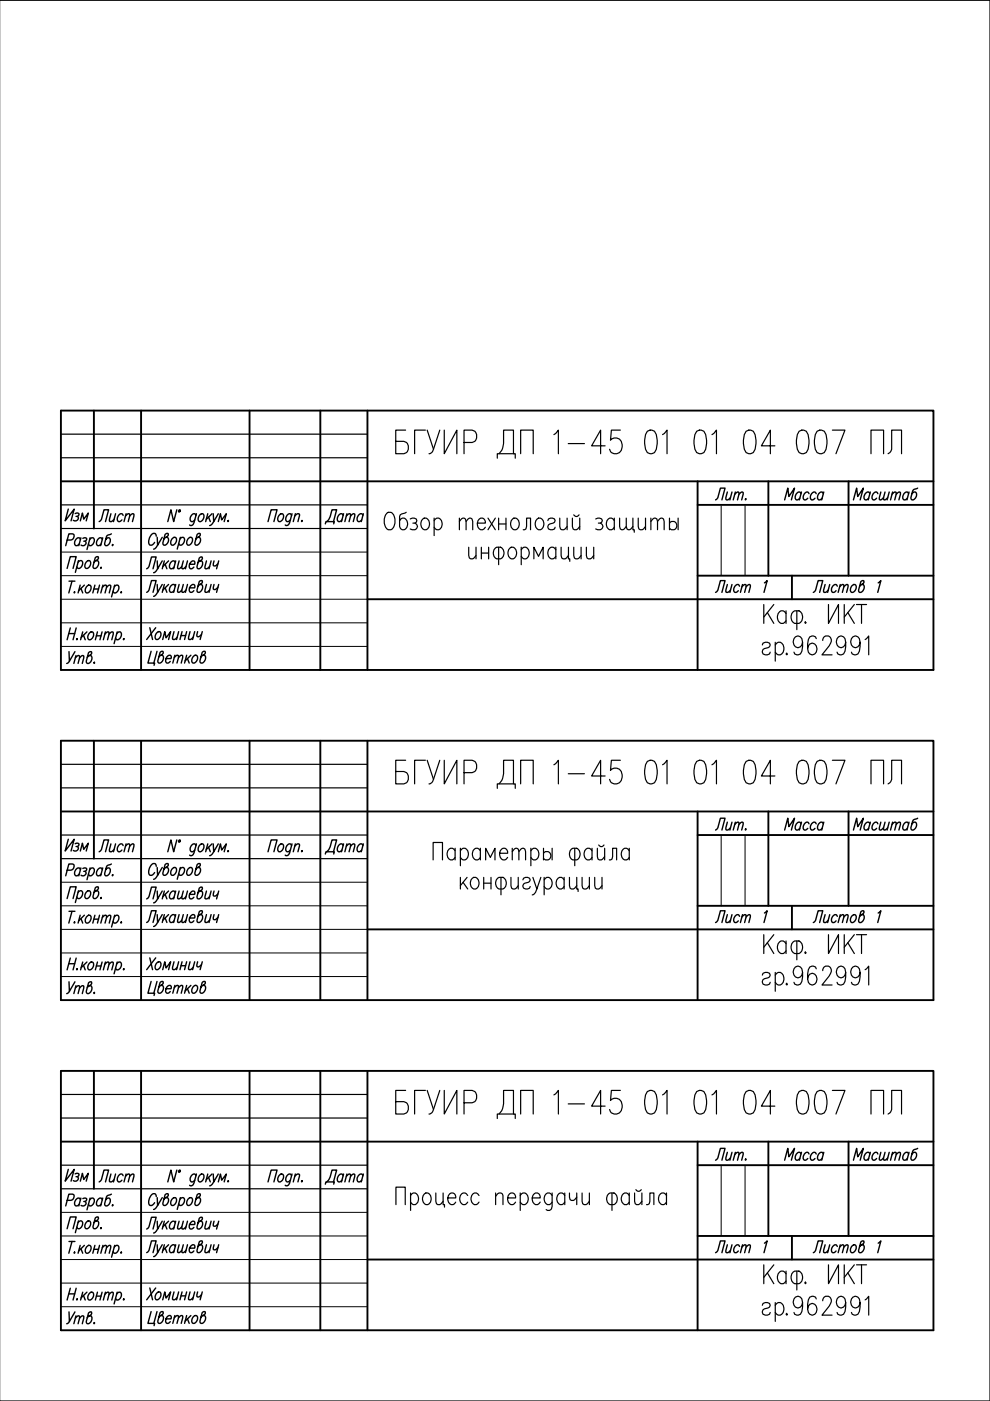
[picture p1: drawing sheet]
<svg xmlns="http://www.w3.org/2000/svg" width="210mm" height="297mm" viewBox="0 0 210 297" stroke-linecap="round" stroke-linejoin="round" font-family="sans-serif">
<defs><g id="words">
<g font-size="10.1">
<text x="82.9" y="98.4">БГУИР ДП 1-45 01 01 04 007 ПЛ</text>
<text x="82.9" y="168.3">БГУИР ДП 1-45 01 01 04 007 ПЛ</text>
<text x="82.9" y="238.5">БГУИР ДП 1-45 01 01 04 007 ПЛ</text>
</g>
<text font-size="6.6" x="68.1" y="182.4">Дата</text>
<g font-size="6.2">
<text x="13.1" y="111.8">Изм</text>
<text x="68.1" y="112.2">Дата</text>
<text x="68.1" y="252.2">Дата</text>
</g>
<g font-size="5.7">
<text x="151" y="107.2">Лит.</text>
<text x="165.5" y="107.2">Масса</text>
<text x="179.9" y="107.2">Масштаб</text>
<text x="20.1" y="111.8">Лист</text>
<text x="151" y="177.1">Лит.</text>
<text x="165.5" y="177.1">Масса</text>
<text x="179.9" y="177.1">Масштаб</text>
<text x="13.1" y="181.7">Изм</text>
<text x="20.1" y="181.7">Лист</text>
<text x="151" y="196.8">Лист 1</text>
<text x="171.4" y="196.8">Листов 1</text>
<text x="13.1" y="251.5">Изм</text>
<text x="20.1" y="251.9">Лист</text>
<text x="151" y="247.3">Лит.</text>
<text x="165.5" y="247.3">Масса</text>
<text x="179.9" y="247.3">Масштаб</text>
<text x="151" y="266.7">Лист 1</text>
<text x="171.4" y="266.7">Листов 1</text>
</g>
</g></defs>
<!-- layer: KONTUR -->
<path d="M-.1 .1h210v296.9h-210" fill="none" stroke="#000" stroke-width=".25"/>
<g fill="none" stroke="#000" stroke-width=".4">
<path d="M12.9 87.1h185v54.9h-185zM19.9 87.1v25M29.9 87.1v54.9M52.9 87.1v54.9M67.9 87.1v54.9M77.9 87.1v54.9M12.9 102.1h185M147.9 102.1v39.9M147.9 107h50M162.9 102.1v20M179.9 102.1v20M77.9 127h120"/>
<path d="M147.9 122.1h50M167.9 122.1v4.9M12.9 157.1h185v54.9h-185zM19.9 157.1v25M29.9 157.1v54.9M52.9 157.1v54.9M67.9 157.1v54.9M77.9 157.1v54.9M12.9 172h185M147.9 172v40M147.9 177h50M162.9 172v20.1"/>
<path d="M179.9 172v20.1M77.9 197h120M147.9 192.1h50M167.9 192.1v4.9M12.9 227.1h185v54.9h-185zM19.9 227.1v24.9M29.9 227.1v54.9M52.9 227.1v54.9M67.9 227.1v54.9M77.9 227.1v54.9M12.9 242h185M147.9 242v40"/>
<path d="M147.9 247h50M162.9 242v20.1M179.9 242v20.1M77.9 267h120M147.9 262.1h50M167.9 262.1v4.9"/>
</g>
<g fill="none" stroke="#000" stroke-width=".21">
<path d="M12.9 117h65M152.9 107.3v14.8M158 107.3v14.8M12.9 127h65M12.9 122.1h65M12.9 137.1h65M12.9 132.1h65M152.9 177.3v14.8M158 177.3v14.8M12.9 197h65M12.9 192.1h65M12.9 187h65"/>
<path d="M12.9 207h65M12.9 202h65M12.9 257h65M152.9 247.3v14.8M158 247.3v14.8M12.9 267h65M12.9 262.1h65M12.9 277h65M12.9 272h65"/>
</g>
<g fill="none" stroke="#000" stroke-width=".3">
<path d="M14.2 114.5h.9a.75 .75 0 0 0 .5-.5 .75 .75 0 0 0-.2-.8h-.8l-.7 2.5M16.5 119.2l.5-.3h.3a1.01 1.01 0 0 1 .1 1 1.01 1.01 0 0 1-.8 .6l-.3-.3M16.6 118.9l-.6 2.5M17.1 114.4l-.3-.4a1.01 1.01 0 0 0-.9 .6 1.01 1.01 0 0 0 .2 1.1h.2l.5-.4M17.1 114l-.4 1.7M17.6 114.1l.3-.1 .5 .1a.49 .49 0 0 1-.6 .6M18 114.7l.3 .5a.72 .72 0 0 1-1.1 .4M18.2 119.2l.5-.3h.3a1.01 1.01 0 0 1 .1 1 1.01 1.01 0 0 1-.9 .6 .83 .83 0 0 1 0-1.3zM19 114.4l.5-.4h.2a1.02 1.02 0 0 1-.7 1.7l-.2-.4M19.1 114l-.7 2.5M20.4 118.9h.3a1.01 1.01 0 0 1 .1 1 1.01 1.01 0 0 1-.9 .6l-.2-.5 .5-1.7 .3-.3 .4 .1a.81 .81 0 0 1-.7 .9l-.3 .2M21.7 114.4l-.3-.4a1.02 1.02 0 0 0-.7 1.7h.3l.4-.4"/>
<path d="M21.8 114l-.5 1.7M23.6 113.2l-.9 .3-.1 .3-.4 1.4 .2 .5a1.02 1.02 0 0 0 .7-1.7h-.2l-.5 .4M23.8 115.6l.1-.1 .1 .1-.2 .1zM33.1 113.7v-.3a.64 .64 0 0 0-.7-.3 .64 .64 0 0 0-.5 .6l-.2 .3a1.3 1.3 0 0 0 .1 1.6 .92 .92 0 0 0 1-.6M33.3 113.9l.1 1.7 1-1.7M33.3 118.9l.1 1.7 1-1.7M33.4 115.6a1.11 1.11 0 0 1-.8 .8M34.8 118.9l-.4 1.7M35 119.6l.4 1M35.2 113.9h.3a1 1 0 0 1 .1 1.1 1 1 0 0 1-.8 .6l-.3-.5 .5-1.8 .3-.2 .4 .1a.83 .83 0 0 1-.7 .8l-.3 .3M35.7 118.9l-1.2 1.2M36.5 114.3l.4-.4h.3a1.01 1.01 0 0 1 .1 1.1 1.01 1.01 0 0 1-.8 .6 .85 .85 0 0 1 0-1.3z"/>
<path d="M37.2 119.3l-.3-.4a1.02 1.02 0 0 0-.7 1.7h.3l.4-.4M37.3 118.9l-.5 1.7M37.5 108.1l-.7 2.5-.6-2.5-.6 2.5M38 108.2l.2-.1-.2 .5zM38 118.9l-.4 1.6 .4 .1 .5-.5M38.1 114.3l.5-.4h.3a1.01 1.01 0 0 1 .1 1.1 1.01 1.01 0 0 1-.8 .6l-.3-.4M38.2 113.9l-.6 2.5M38.9 118.9l-.4 1.6 .4 .1 .5-.5M39.8 118.9l-.5 1.7M39.8 114.3l.5-.4h.3a1.01 1.01 0 0 1 .1 1.1 1.01 1.01 0 0 1-.9 .6 .84 .84 0 0 1 0-1.3zM40.2 119.6h1.1v-.4l-.2-.3a1.02 1.02 0 0 0-.7 1.7h.3l.4-.4M41.6 109.3l-.3-.4a1.02 1.02 0 0 0-.7 1.7h.2l.5-.4"/>
<path d="M41.6 108.9l-.5 1.9a.7 .7 0 0 1-.8 .6l-.1-.1M42 113.9h.3a1.01 1.01 0 0 1 .1 1.1 1.01 1.01 0 0 1-.9 .6l-.2-.5 .5-1.8 .3-.2 .4 .1a.81 .81 0 0 1-.7 .8l-.3 .3M42.3 109.3l.4-.4h.3a1.02 1.02 0 0 1-.7 1.7 .84 .84 0 0 1 0-1.3zM42.4 118.9h.3a1.02 1.02 0 0 1-.7 1.7l-.2-.5 .4-1.8 .4-.2 .3 .1a.79 .79 0 0 1-.7 .8l-.2 .3M43.8 118.9l-.4 1.6 .5 .1 .5-.5M44.1 108.9l-.5 1.7M44.2 109.6l.4 1M44.8 118.9l-.5 1.7M45 108.9l-1.3 1.2M45.2 108.9l.1 1.7 1-1.7M45.3 110.6a1.14 1.14 0 0 1-.8 .8M45.4 118.9l-.2 1 .2 .1 .4-.1 .4-.4"/>
<path d="M46.3 110.6l.4-1.7 .3 1.3 1-1.3-.5 1.7M46.4 118.9l-.5 1.7M48.3 110.5l.1-.2 .1 .2-.2 .1zM56.8 110.6l.7-2.5h1.2l-.6 2.5M59.4 109l.5-.1a1.02 1.02 0 0 1-.8 1.7 1.02 1.02 0 0 1 .3-1.6zM61.8 109.3l-.2-.4a1.02 1.02 0 0 0-.8 1.7h.3l.5-.4M61.9 108.9l-.5 1.9a.71 .71 0 0 1-.8 .6l-.1-.1M62.5 109.4l.6-.5 .4 .1-.3 1.6M62.6 108.9l-.4 1.7M64 110.3v.3zM14.2 120.5l.7-2.5h1.3l-.7 2.5M14.6 134.3h1.2"/>
<path d="M14.6 138.2l.1 2M14.6 123.2h1.3M14.9 133.1l-.7 2.5M15.3 123.2l-.7 2.5M15.7 125.6l.1-.1 .1 .1-.1 .1zM15.9 138.2l-1.3 2.2-.5 .3M16 139.5l.6-.5 .3 .1-.3 1.6M16.1 139l-.4 1.7M16.2 133.1l-.7 2.5M16.2 135.5l.2-.1v.1l-.1 .1zM16.9 139.5l.5-.5 .4 .1-.4 1.6M17 124.1l-.4 1.6"/>
<path d="M17.2 124.8l.3 .9M17.5 134l-.4 1.6M17.7 134.7l.4 .9M17.9 124.1l-1.2 1.1M18.3 124.4l.5-.3h.3a1.01 1.01 0 0 1 .1 1 1.01 1.01 0 0 1-.9 .6 .84 .84 0 0 1 0-1.3zM18.4 134l-1.2 1.2M19 139h.2a1.02 1.02 0 0 1-.7 1.7l-.2-.5 .5-1.8 .3-.2 .3 .1a.81 .81 0 0 1-.6 .8l-.3 .2M19.1 134.1l.5-.1a1.02 1.02 0 0 1-.7 1.6 1.03 1.03 0 0 1 .2-1.5zM19.9 124.9h1M20.1 124.1l-.4 1.6M20.4 134.8h1M20.7 134l-.5 1.6"/>
<path d="M21.1 124.1l-.4 1.6M21.3 120.4l.1-.1 .1 .1-.1 .1zM21.6 134l-.4 1.6M21.7 124.5l.6-.4 .3 .1-.3 1.5M21.8 124.1l-.4 1.6M22.2 134.4l.6-.4 .3 .1-.3 1.5M22.4 134l-.5 1.6M22.6 124.5l.6-.4 .3 .1-.3 1.5M23.1 134.4l.6-.4 .3 .1-.3 1.5M24.2 124.4l.5-.3h.2a1.01 1.01 0 0 1 .2 1 1.01 1.01 0 0 1-.9 .6l-.2-.3M24.3 124.1l-.7 2.5M24.8 134.3l.4-.3h.3a1.01 1.01 0 0 1 .1 1 1.01 1.01 0 0 1-.8 .6l-.3-.3"/>
<path d="M24.9 134l-.7 2.5M25.6 125.6l.1-.1 .1 .1-.1 .1zM26.3 135.4l-.1 .2zM31.1 120.6l.5-.5 .5-2h1l-.7 2.5M31.1 125.6l.5-.5 .5-2h1l-.7 2.5M31.8 133.1l.5 2.5M32 138.1l-.6 2.5h1.4l-.1 .5M33 133.1l-1.9 2.5M33.1 134.3l.5-.4h.3a1.02 1.02 0 0 1-.7 1.7 .84 .84 0 0 1-.1-1.3zM33.3 138.1l-.7 2.5M33.3 123.9l.1 1.7 1-1.7M33.4 120.6a1.12 1.12 0 0 1-.8 .8"/>
<path d="M33.4 125.6a1.18 1.18 0 0 1-.8 .8M34.1 138.9h.3a1.01 1.01 0 0 1 .2 1.1 1.01 1.01 0 0 1-.9 .6l-.2-.5 .4-1.8 .4-.2 .3 .1a.81 .81 0 0 1-.7 .8l-.2 .3M34.5 135.6l.4-1.7 .3 1.3 1-1.3-.5 1.7M34.8 123.9l-.4 1.7M35 124.6l.4 1M35.2 139.6h1.1a.45 .45 0 0 0 0-.5 .45 .45 0 0 0-.5-.2 1.07 1.07 0 0 0-.4 1.7h.2l.5-.4M35.7 123.9l-1.2 1.2M36.9 133.9l-.3 1.6 .4 .1 .6-.5M36.9 139.4l.6-.5 .3 .1-.3 1.6M37.1 138.9l-.5 1.7M37.2 124.3l-.3-.4a1.02 1.02 0 0 0-.7 1.7h.3l.4-.4M37.3 123.9l-.5 1.7"/>
<path d="M37.8 139.4l.6-.5 .3 .1-.3 1.6M37.9 133.9l-.5 1.7M38 123.9l-.4 1.6 .4 .1 .5-.5M38.4 134.8h1M38.6 133.9l-.4 1.7M38.9 123.9l-.4 1.6 .4 .1 .5-.5M39.6 133.9l-.5 1.7M39.6 138.9l-.5 1.7M39.7 139.6l.4 1M39.8 123.9l-.5 1.7M40.2 124.6h1.1v-.4l-.2-.3a1.02 1.02 0 0 0-.7 1.7h.3l.4-.4M40.3 133.9l-.3 1.6 .4 .1 .6-.5"/>
<path d="M40.5 138.9l-1.2 1.2M40.9 139.3l.5-.4h.2a1.01 1.01 0 0 1 .2 1.1 1.01 1.01 0 0 1-.9 .6 .84 .84 0 0 1 0-1.3zM41.3 133.9l-.5 1.7M41.9 133.9l-.2 1 .2 .1h.2l.6-.5M42.4 123.9h.3a1.02 1.02 0 0 1-.7 1.7l-.2-.5 .4-1.8 .4-.2 .3 .1a.81 .81 0 0 1-.7 .8l-.2 .3M42.9 133.9l-.5 1.7M43.1 138.9h.2a1.01 1.01 0 0 1 .2 1.1 1.01 1.01 0 0 1-.9 .6l-.2-.5 .5-1.8 .3-.2 .3 .1a.81 .81 0 0 1-.6 .8l-.3 .3M43.8 123.9l-.4 1.6 .5 .1 .5-.5M44.8 123.9l-.5 1.7M45.4 123.9l-.2 1 .2 .1h.2l.6-.5M46.4 123.9l-.5 1.7M151.7 125.6l.5-.5 .5-2h1l-.6 2.5"/>
<path d="M154.2 123.9l-.3 1.6 .4 .1 .6-.5M155.2 123.9l-.4 1.7M156.8 124.3l-.3-.4a1.02 1.02 0 0 0-.7 1.7h.3l.4-.4M157.3 124.4l.6-.5 .3 .2-.3 1.5M157.4 123.9l-.4 1.7M158.2 124.4l.6-.5 .3 .2-.3 1.5M162.1 123.6l.6-.5-.7 2.5M172.4 125.6l.5-.5 .6-2h.9l-.6 2.5M174.9 123.9l-.3 1.6 .4 .1 .6-.5M175.9 123.9l-.4 1.7M177.5 124.3l-.2-.4a1.02 1.02 0 0 0-.8 1.7h.3l.5-.4M178 124.4l.6-.5 .3 .2-.3 1.5"/>
<path d="M178.2 123.9l-.5 1.7M178.9 124.4l.6-.5 .3 .2-.3 1.5M180.6 124.3l.4-.4h.3a1.01 1.01 0 0 1 .1 1.1 1.01 1.01 0 0 1-.8 .6 .84 .84 0 0 1 0-1.3zM182.7 123.9h.3a1.02 1.02 0 0 1-.7 1.7l-.3-.5 .5-1.8 .3-.2 .4 .1a.81 .81 0 0 1-.7 .9l-.2 .2M186.2 123.6l.6-.5-.7 2.5M20 140.4l-.1 .3zM37.5 178.1l-.7 2.5-.6-2.5-.6 2.5M38 178.2l.2-.1-.2 .5zM41.6 179.3l-.3-.4a1.02 1.02 0 0 0-.7 1.7h.2l.5-.4M41.6 178.9l-.5 1.9a.7 .7 0 0 1-.8 .6l-.1-.1M42.3 179.3l.4-.4h.3a1.02 1.02 0 0 1-.7 1.7 .84 .84 0 0 1 0-1.3zM44.1 178.9l-.5 1.7"/>
<path d="M44.2 179.6l.4 1M45 178.9l-1.3 1.2M45.2 178.9l.1 1.7 1-1.7M59.4 179l.5-.1a1.02 1.02 0 0 1-.8 1.7 1.02 1.02 0 0 1 .3-1.6zM61.8 179.3l-.2-.4a1.02 1.02 0 0 0-.8 1.7h.3l.5-.4M61.9 178.9l-.5 1.9a.71 .71 0 0 1-.8 .6l-.1-.1M62.5 179.4l.6-.5 .4 .1-.3 1.6M62.6 178.9l-.4 1.7M14.2 190.5l.7-2.5h1.3l-.7 2.5M14.2 184.5h.9a.75 .75 0 0 0 .5-.5 .75 .75 0 0 0-.2-.8h-.8l-.7 2.5M14.6 193.2h1.3M15.3 193.2l-.7 2.5"/>
<path d="M15.7 195.6l.1-.1 .1 .1-.1 .1zM16.5 189.2l.5-.3h.3a1.01 1.01 0 0 1 .1 1 1.01 1.01 0 0 1-.8 .6l-.3-.3M16.6 188.9l-.6 2.5M17 194l-.4 1.7M17.1 184.4l-.3-.4a1.01 1.01 0 0 0-.9 .6 1.01 1.01 0 0 0 .2 1.1h.2l.5-.4M17.1 184l-.4 1.7M17.2 194.8l.3 .9M17.6 184.1l.3-.1 .5 .1a.49 .49 0 0 1-.6 .6M17.9 194l-1.2 1.2M18 184.7l.3 .5a.72 .72 0 0 1-1.1 .4M18.3 194.4l.5-.4h.3a1.02 1.02 0 0 1-.8 1.7 .84 .84 0 0 1 0-1.3zM18.5 189l.5-.1a1.01 1.01 0 0 1 .1 1 1.01 1.01 0 0 1-.9 .6 1.02 1.02 0 0 1 .3-1.5z"/>
<path d="M19 184.4l.5-.4h.2a1.02 1.02 0 0 1-.7 1.7l-.2-.4M19.1 184l-.7 2.5M19.9 194.9h1M20.1 194l-.4 1.7M20.4 188.9h.3a1.01 1.01 0 0 1 .1 1 1.01 1.01 0 0 1-.9 .6l-.2-.5 .5-1.7 .3-.3 .4 .1a.81 .81 0 0 1-.7 .9l-.3 .2M21.1 194l-.4 1.7M21.3 190.4l.1-.1 .1 .1-.1 .1zM21.7 184.4l-.3-.4a1.02 1.02 0 0 0-.7 1.7h.3l.4-.4M21.7 194.5l.6-.5 .3 .2-.3 1.5M21.8 184l-.5 1.7M21.8 194l-.4 1.7M22.6 194.5l.6-.5 .3 .2-.3 1.5"/>
<path d="M23.6 183.2l-.9 .3-.1 .3-.4 1.4 .2 .5a1.02 1.02 0 0 0 .7-1.7h-.2l-.5 .4M23.8 185.6l.1-.2 .1 .2-.2 .1zM24.2 194.4l.5-.4h.2a1.02 1.02 0 0 1-.7 1.7l-.2-.3M24.3 194l-.7 2.6M25.7 195.5v.2zM31.1 190.6l.5-.5 .5-2h1l-.7 2.5M31.1 195.6l.5-.5 .5-2h1l-.7 2.5M33.1 183.7v-.3a.64 .64 0 0 0-.7-.3 .64 .64 0 0 0-.5 .6l-.2 .3a1.3 1.3 0 0 0 .1 1.6 .92 .92 0 0 0 1-.6M33.3 183.9l.1 1.7 1-1.7M33.3 188.9l.1 1.7 1-1.7M33.3 193.9l.1 1.7 1-1.7M33.4 185.6a1.11 1.11 0 0 1-.8 .8"/>
<path d="M33.4 190.6a1.11 1.11 0 0 1-.8 .8M33.4 195.6a1.18 1.18 0 0 1-.8 .8M34.8 188.9l-.4 1.7M34.8 193.9l-.4 1.7M35 189.6l.4 1M35 194.6l.4 1M35.2 183.9h.3a1 1 0 0 1 .1 1.1 1 1 0 0 1-.8 .6l-.3-.5 .5-1.8 .3-.2 .4 .1a.83 .83 0 0 1-.7 .8l-.3 .3M35.7 188.9l-1.2 1.2M35.7 193.9l-1.2 1.2M36.5 184.3l.4-.4h.3a1.01 1.01 0 0 1 .1 1.1 1.01 1.01 0 0 1-.8 .6 .85 .85 0 0 1 0-1.3zM37.2 189.3l-.3-.4a1.01 1.01 0 0 0-.9 .6 1.01 1.01 0 0 0 .2 1.1h.3l.4-.4M37.2 194.3l-.3-.4a1.02 1.02 0 0 0-.7 1.7h.3l.4-.4"/>
<path d="M37.3 188.9l-.5 1.7M37.3 193.9l-.5 1.7M38 188.9l-.4 1.6 .4 .1 .5-.5M38 193.9l-.4 1.6 .4 .1 .5-.5M38.1 184.3l.5-.4h.3a1.01 1.01 0 0 1 .1 1.1 1.01 1.01 0 0 1-.8 .6l-.3-.4M38.2 183.9l-.6 2.5M38.9 188.9l-.4 1.6 .4 .1 .5-.5M38.9 193.9l-.4 1.6 .4 .1 .5-.5M39.8 188.9l-.5 1.7M39.8 193.9l-.5 1.7M39.8 184.3l.5-.4h.3a1.01 1.01 0 0 1 .1 1.1 1.01 1.01 0 0 1-.9 .6 .84 .84 0 0 1 0-1.3zM40.2 189.6h1.1v-.4l-.2-.3a1.01 1.01 0 0 0-.9 .6 1.01 1.01 0 0 0 .2 1.1h.3l.4-.4"/>
<path d="M40.2 194.6h1.1v-.4l-.2-.3a1.02 1.02 0 0 0-.7 1.7h.3l.4-.4M42 183.9h.3a1.01 1.01 0 0 1 .1 1.1 1.01 1.01 0 0 1-.9 .6l-.2-.5 .5-1.8 .3-.2 .4 .1a.81 .81 0 0 1-.7 .8l-.3 .3M42.4 188.9h.3a1.01 1.01 0 0 1 .2 1.1 1.01 1.01 0 0 1-.9 .6l-.2-.5 .4-1.8 .4-.2 .3 .1a.79 .79 0 0 1-.7 .8l-.2 .3M42.4 193.9h.3a1.02 1.02 0 0 1-.7 1.7l-.2-.5 .4-1.8 .4-.2 .3 .1a.81 .81 0 0 1-.7 .8l-.2 .3M43.8 188.9l-.4 1.6 .5 .1 .5-.5M43.8 193.9l-.4 1.6 .5 .1 .5-.5M44.8 188.9l-.5 1.7M44.8 193.9l-.5 1.7M45.3 180.6a1.14 1.14 0 0 1-.8 .8M45.4 188.9l-.2 1 .2 .1 .4-.1 .4-.4M45.4 193.9l-.2 1 .2 .1h.2l.6-.5M46.3 180.6l.4-1.7 .3 1.3 1-1.3-.5 1.7"/>
<path d="M46.4 188.9l-.5 1.7M46.4 193.9l-.5 1.7M48.3 180.5l.1-.2 .1 .2-.2 .1zM56.8 180.6l.7-2.5h1.2l-.6 2.5M64 180.3v.3zM14.6 204.3h1.2M14.6 208.2l.1 2M14.9 203.1l-.7 2.5M15.9 208.2l-1.3 2.2-.5 .3M16 209.5l.6-.5 .3 .1-.3 1.6M16.1 209l-.4 1.7M16.2 203.1l-.7 2.5"/>
<path d="M16.2 205.5l.2-.1v.1l-.1 .1zM16.9 209.5l.5-.5 .4 .1-.4 1.6M17.5 204l-.4 1.6M17.7 204.7l.4 .9M18.4 204l-1.2 1.2M19 209h.2a1.02 1.02 0 0 1-.7 1.7l-.2-.5 .5-1.8 .3-.2 .3 .1a.81 .81 0 0 1-.6 .8l-.3 .2M19.1 204.1l.5-.1a1.01 1.01 0 0 1 .1 1 1.01 1.01 0 0 1-.8 .6 1.02 1.02 0 0 1 .2-1.5zM19.9 210.5l.1-.1 .1 .1-.2 .2zM20.4 204.8h1M20.7 204l-.5 1.6M21.6 204l-.4 1.6M22.2 204.4l.6-.4 .3 .1-.3 1.5"/>
<path d="M22.4 204l-.5 1.6M23.1 204.4l.6-.4 .3 .1-.3 1.5M24.8 204.3l.4-.3h.3a1 1 0 0 1 .1 1 1 1 0 0 1-.8 .6l-.3-.3M24.9 204l-.7 2.5M26.3 205.4l-.1 .2zM31.8 203.1l.5 2.5M32 208.1l-.6 2.5h1.4l-.1 .5M33 203.1l-1.9 2.5M33.1 204.3l.5-.4h.3a1.02 1.02 0 0 1-.7 1.7 .84 .84 0 0 1-.1-1.3zM33.3 208.1l-.7 2.5M34.1 208.9h.3a1.01 1.01 0 0 1 .2 1.1 1.01 1.01 0 0 1-.9 .6l-.2-.5 .4-1.8 .4-.2 .3 .1a.81 .81 0 0 1-.7 .8l-.2 .3M34.5 205.6l.4-1.7 .3 1.3 1-1.3-.5 1.7"/>
<path d="M35.2 209.6h1.1a.45 .45 0 0 0 0-.5 .45 .45 0 0 0-.5-.2 1.07 1.07 0 0 0-.4 1.7h.2l.5-.4M36.9 203.9l-.3 1.6 .4 .1 .6-.5M36.9 209.4l.6-.5 .3 .1-.3 1.6M37.1 208.9l-.5 1.7M37.8 209.4l.6-.5 .3 .1-.3 1.6M37.9 203.9l-.5 1.7M38.4 204.8h1M38.6 203.9l-.4 1.7M39.6 203.9l-.5 1.7M39.6 208.9l-.5 1.7M39.7 209.6l.4 1M40.3 203.9l-.3 1.6 .4 .1 .6-.5"/>
<path d="M40.5 208.9l-1.2 1.2M40.9 209.3l.5-.4h.2a1.01 1.01 0 0 1 .2 1.1 1.01 1.01 0 0 1-.9 .6 .84 .84 0 0 1 0-1.3zM41.3 203.9l-.5 1.7M41.9 203.9l-.2 1 .2 .1h.2l.6-.5M42.9 203.9l-.5 1.7M43.1 208.9h.2a1.01 1.01 0 0 1 .2 1.1 1.01 1.01 0 0 1-.9 .6l-.2-.5 .5-1.8 .3-.2 .3 .1a.81 .81 0 0 1-.6 .8l-.3 .3M14.2 254.5h.9a.75 .75 0 0 0 .5-.6 .75 .75 0 0 0-.2-.7h-.8l-.7 2.5M16.5 259.2l.5-.3h.3a1.01 1.01 0 0 1 .1 1 1.01 1.01 0 0 1-.8 .6l-.3-.3M16.6 258.9l-.6 2.5M17.1 254.4l-.3-.4a1.01 1.01 0 0 0-.9 .6 1.01 1.01 0 0 0 .2 1.1h.2l.5-.4M17.1 254l-.4 1.7M17.6 254.1l.3-.1 .5 .1a.49 .49 0 0 1-.6 .6"/>
<path d="M18 254.7l.3 .5a.72 .72 0 0 1-1.1 .4M18.2 259.2l.5-.3h.3a1.01 1.01 0 0 1 .1 1 1.01 1.01 0 0 1-.9 .6 .83 .83 0 0 1 0-1.3zM19 254.4l.5-.4h.2a1.01 1.01 0 0 1 .2 1.1 1.01 1.01 0 0 1-.9 .6l-.2-.4M19.1 254l-.7 2.5M20.4 258.9h.3a1.01 1.01 0 0 1 .1 1 1.01 1.01 0 0 1-.9 .6l-.2-.5 .5-1.7 .3-.3 .4 .1a.81 .81 0 0 1-.7 .9l-.3 .2M21.7 254.4l-.3-.4a1.02 1.02 0 0 0-.8 .6 1.02 1.02 0 0 0 .1 1.1h.3l.4-.4M21.8 254l-.5 1.7M23.6 253.2l-.9 .3-.1 .3-.4 1.4 .2 .5a1.01 1.01 0 0 0 .9-.6 1.01 1.01 0 0 0-.2-1.1h-.2l-.5 .4M23.8 255.6l.1-.2 .1 .2-.2 .1zM33.1 253.7v-.3a.64 .64 0 0 0-.7-.3 .64 .64 0 0 0-.5 .6l-.2 .3a1.3 1.3 0 0 0 .1 1.6 .92 .92 0 0 0 1-.6M33.3 253.9l.1 1.7 1-1.7M33.3 258.9l.1 1.7 1-1.7"/>
<path d="M33.4 255.6a1.18 1.18 0 0 1-.8 .8M34.8 258.9l-.4 1.7M35 259.6l.4 1M35.2 253.9h.3a1.01 1.01 0 0 1 .1 1.1 1.01 1.01 0 0 1-.8 .6l-.3-.5 .5-1.8 .3-.2 .4 .1a.83 .83 0 0 1-.7 .8l-.3 .3M35.7 258.9l-1.2 1.2M36.5 254.3l.4-.4h.3a1.02 1.02 0 0 1 .1 1.1 1.02 1.02 0 0 1-.8 .6 .85 .85 0 0 1 0-1.3zM37.2 259.3l-.3-.4a1.01 1.01 0 0 0-.9 .6 1.01 1.01 0 0 0 .2 1.1h.3l.4-.4M37.3 258.9l-.5 1.7M37.5 248.1l-.7 2.5-.6-2.5-.6 2.5M38 248.1h.2l-.2 .5zM38 258.9l-.4 1.6 .4 .1 .5-.5M38.1 254.3l.5-.4h.3a1.02 1.02 0 0 1-.7 1.7l-.3-.4"/>
<path d="M38.2 253.9l-.6 2.5M38.9 258.9l-.4 1.6 .4 .1 .5-.5M39.8 258.9l-.5 1.7M39.8 254.3l.5-.4h.3a1.02 1.02 0 0 1-.8 1.7 .84 .84 0 0 1 0-1.3zM40.2 259.6h1.1v-.4l-.2-.3a1.01 1.01 0 0 0-.9 .6 1.01 1.01 0 0 0 .2 1.1h.3l.4-.4M41.6 249.3l-.3-.4a1.02 1.02 0 0 0-.7 1.7h.2l.5-.4M41.6 248.9l-.5 1.9a.7 .7 0 0 1-.8 .6l-.1-.1M42 253.9h.3a1.02 1.02 0 0 1 .1 1.1 1.02 1.02 0 0 1-.9 .6l-.2-.5 .5-1.8 .3-.2 .4 .1a.81 .81 0 0 1-.7 .8l-.3 .3M42.3 249.3l.4-.4h.3a1.02 1.02 0 0 1-.7 1.7 .84 .84 0 0 1 0-1.3zM42.4 258.9h.3a1.01 1.01 0 0 1 .2 1.1 1.01 1.01 0 0 1-.9 .6l-.2-.5 .4-1.8 .4-.2 .3 .1a.81 .81 0 0 1-.7 .8l-.2 .3M43.8 258.9l-.4 1.6 .5 .1 .5-.5M44.1 248.9l-.5 1.7"/>
<path d="M44.2 249.6l.4 1M44.8 258.9l-.5 1.7M45 248.9l-1.3 1.2M45.2 248.9l.1 1.7 1-1.7M45.3 250.6a1.14 1.14 0 0 1-.8 .8M45.4 258.9l-.2 1 .2 .1 .4-.1 .4-.4M46.3 250.6l.4-1.7 .3 1.3 1-1.3-.5 1.7M46.4 258.9l-.5 1.7M48.3 250.5l.1-.2 .1 .2-.2 .1zM56.8 250.6l.7-2.5h1.2l-.6 2.5M59.1 249.3l.5-.4h.3a1.02 1.02 0 0 1-.8 1.7 .85 .85 0 0 1 0-1.3zM61.8 249.3l-.2-.4a1.02 1.02 0 0 0-.8 1.7h.3l.5-.4"/>
<path d="M61.9 248.9l-.5 1.9a.71 .71 0 0 1-.8 .6l-.1-.1M62.5 249.4l.6-.5 .4 .1-.3 1.6M62.6 248.9l-.4 1.7M63.9 250.5l.1-.2 .1 .2-.1 .1zM14.2 260.5l.7-2.5h1.3l-.7 2.5M14.6 274.3h1.2M14.6 278.1l.1 2.1M14.6 263.2h1.3M14.9 273.1l-.7 2.5M15.3 263.2l-.7 2.5M15.7 265.6l.1-.1 .1 .1-.1 .1zM15.9 278.1l-1.3 2.3-.5 .3"/>
<path d="M16 279.5l.6-.5 .3 .1-.3 1.6M16.1 279l-.4 1.7M16.2 273.1l-.7 2.5M16.2 275.5l.2-.1v.1l-.1 .1zM16.9 279.5l.5-.5 .4 .1-.4 1.6M17 264l-.4 1.7M17.2 264.8l.3 .9M17.5 274l-.4 1.6M17.7 274.7l.4 .9M17.9 264l-1.2 1.2M18.3 264.4l.5-.4h.3a1.02 1.02 0 0 1-.8 1.7 .84 .84 0 0 1 0-1.3zM18.4 274l-1.2 1.2"/>
<path d="M19 279h.2a1.02 1.02 0 0 1-.7 1.7l-.2-.5 .5-1.8 .3-.3 .3 .2a.79 .79 0 0 1-.6 .8l-.3 .2M19.1 274.1l.5-.1a1.01 1.01 0 0 1 .1 1 1.01 1.01 0 0 1-.8 .6 1.02 1.02 0 0 1 .2-1.5zM19.9 264.9h1M20.1 264l-.4 1.7M20.4 274.8h1M20.7 274l-.5 1.6M21.1 264l-.4 1.7M21.3 260.4l.1-.1 .1 .1-.1 .1zM21.6 274l-.4 1.6M21.7 264.5l.6-.5 .3 .2-.3 1.5M21.8 264l-.4 1.7M22.2 274.4l.6-.4 .3 .1-.3 1.5"/>
<path d="M22.4 274l-.5 1.6M22.6 264.5l.6-.5 .3 .2-.3 1.5M23.1 274.4l.6-.4 .3 .1-.3 1.5M24.2 264.4l.5-.4h.2a1.02 1.02 0 0 1-.7 1.7l-.2-.3M24.3 264l-.7 2.5M24.8 274.3l.4-.3h.3a1 1 0 0 1 .1 1 1 1 0 0 1-.8 .6l-.3-.3M24.9 274l-.7 2.5M25.7 265.5v.2zM26.3 275.4l-.1 .2zM31.1 260.6l.5-.5 .5-2h1l-.7 2.5M31.1 265.6l.5-.5 .5-2h1l-.7 2.5M31.8 273.1l.5 2.5"/>
<path d="M32 278.1l-.6 2.5h1.4l-.1 .5M33 273.1l-1.9 2.5M33.1 274.3l.5-.4h.3a1.02 1.02 0 0 1-.7 1.7 .84 .84 0 0 1-.1-1.3zM33.3 278.1l-.7 2.5M33.3 263.9l.1 1.7 1-1.7M33.4 260.6a1.11 1.11 0 0 1-.8 .8M33.4 265.6a1.18 1.18 0 0 1-.8 .8M34.1 278.9h.3a1.01 1.01 0 0 1 .2 1.1 1.01 1.01 0 0 1-.9 .6l-.2-.5 .4-1.8 .4-.2 .3 .1a.81 .81 0 0 1-.7 .8l-.2 .3M34.5 275.6l.4-1.7 .3 1.3 1-1.3-.5 1.7M34.8 263.9l-.4 1.7M35 264.6l.4 1M35.2 279.6h1.1a.45 .45 0 0 0 0-.5 .45 .45 0 0 0-.5-.2 1.07 1.07 0 0 0-.4 1.7h.2l.5-.4"/>
<path d="M35.7 263.9l-1.2 1.2M36.9 273.9l-.3 1.6 .4 .1 .6-.5M36.9 279.4l.6-.5 .3 .1-.3 1.6M37.1 278.9l-.5 1.7M37.2 264.3l-.3-.4a1.02 1.02 0 0 0-.7 1.7h.3l.4-.4M37.3 263.9l-.5 1.7M37.8 279.4l.6-.5 .3 .1-.3 1.6M37.9 273.9l-.5 1.7M38 263.9l-.4 1.6 .4 .1 .5-.5M38.4 274.8h1M38.6 273.9l-.4 1.7M38.9 263.9l-.4 1.6 .4 .1 .5-.5"/>
<path d="M39.6 273.9l-.5 1.7M39.6 278.9l-.5 1.7M39.7 279.6l.4 1M39.8 263.9l-.5 1.7M40.2 264.6h1.1v-.4l-.2-.3a1.02 1.02 0 0 0-.7 1.7h.3l.4-.4M40.3 273.9l-.3 1.6 .4 .1 .6-.5M40.5 278.9l-1.2 1.2M40.9 279.3l.5-.4h.2a1.01 1.01 0 0 1 .2 1.1 1.01 1.01 0 0 1-.9 .6 .84 .84 0 0 1 0-1.3zM41.3 273.9l-.5 1.7M41.9 273.9l-.2 1 .2 .1 .5-.1 .3-.4M42.4 263.9h.3a1.02 1.02 0 0 1-.7 1.7l-.2-.5 .4-1.8 .4-.2 .3 .1a.81 .81 0 0 1-.7 .8l-.2 .3M42.9 273.9l-.5 1.7"/>
<path d="M43.1 278.9h.2a1.01 1.01 0 0 1 .2 1.1 1.01 1.01 0 0 1-.9 .6l-.2-.5 .5-1.8 .3-.2 .3 .1a.81 .81 0 0 1-.6 .8l-.3 .3M43.8 263.9l-.4 1.6 .5 .1 .5-.5M44.8 263.9l-.5 1.7M45.4 263.9l-.2 1 .2 .1h.2l.6-.5M46.4 263.9l-.5 1.7M19.9 280.5l.1-.1 .1 .1-.2 .2z"/>
</g>
<!-- layer: 0 -->
<g fill="none" stroke="#000" stroke-width=".25">
<path d="M12.9 97.1h65M12.9 92.1h65M12.9 112.1h65M12.9 107h65M147.9 142h.1M12.9 177h65M12.9 167h65M12.9 162h65M12.9 182.1h65M147.9 212h.1M12.9 237h65M12.9 232h65"/>
<path d="M12.9 252h65M12.9 247h65M147.9 282h.1"/>
</g>
<g fill="none" stroke="#000" stroke-width=".25">
<path d="M82 108.8l.3-.2a1.04 1.04 0 0 1 1.3 .9 2.33 2.33 0 0 1-.7 2.8 1.04 1.04 0 0 1-1.3-.9 2.62 2.62 0 0 1 .4-2.6zM86.1 108.6l-1.2 .6-.2 .3v2.1a.79 .79 0 0 0 .7 .7 .79 .79 0 0 0 .9-.5 1.23 1.23 0 0 0-1-1.9l-.6 .5M87 110a.88 .88 0 0 1 1.4 .4l-.2 .3-.7 .2M88 110.9a.72 .72 0 0 1 .5 .7 .72 .72 0 0 1-.5 .7l-1-.2M89.7 110l.2-.1a1.27 1.27 0 0 1 1.2 .9 1.27 1.27 0 0 1-.5 1.3 .99 .99 0 0 1-1.1-.1 .99 .99 0 0 1-.3-1.1zM92 110.4a.82 .82 0 0 1 .8-.6 .82 .82 0 0 1 .8 .6 1.23 1.23 0 0 1-1 1.9l-.6-.5M92 109.9v3.7M97.4 110.6l.7-.7 .6 .1 .1 .6v1.7M97.4 109.9v2.4M98.8 110.6l.7-.7 .6 .1 .1 .6v1.7M99.4 116l.1 2.3 .7 .2 .7-.7M100.9 116v2.5"/>
<path d="M101.2 110.9h1.7a.82 .82 0 0 0-.5-1 .82 .82 0 0 0-1.1 .5 1.23 1.23 0 0 0 1 1.9l.6-.5M102.1 117.3h1.5M102.1 116v2.5M103.5 109.9l1.5 2.4M103.6 116v2.5M105 116.2l.3-.2h.8a1.42 1.42 0 0 1 0 2.5h-.8a1.45 1.45 0 0 1-.3-2.3zM105 109.9l-1.5 2.4M105.7 111.1h1.6M105.7 109.9v2.4M105.7 116v3.7M107.3 109.9v2.4M108.1 116.2a.77 .77 0 0 1 1.3 .4 1.23 1.23 0 0 1-1 1.9 1.45 1.45 0 0 1-.3-2.3z"/>
<path d="M108.7 110a.78 .78 0 0 1 1.3 .4 1.23 1.23 0 0 1-1 1.9 1.45 1.45 0 0 1-.3-2.3zM110.5 116.6l.3-.4a.77 .77 0 0 1 1.3 .4 1.23 1.23 0 0 1-1 1.9l-.6-.5M110.5 116v3.7M110.9 112.3l.6-.2 .1-.5v-1.7h.9v2.4M113.2 118.5v-2.5l1 2 1-2v2.5M113.9 110a.77 .77 0 0 1 1.3 .4 1.23 1.23 0 0 1-1 1.9 1.45 1.45 0 0 1-.3-2.3zM116.2 110.4a.81 .81 0 0 1 .7-.6 .81 .81 0 0 1 .8 .6l-.1 .3-1 .4a.68 .68 0 0 0-.3 1 .89 .89 0 0 0 1.4-.3M117.8 116.6a.82 .82 0 0 0-.7-.6 .82 .82 0 0 0-.8 .6 1.23 1.23 0 0 0 1 1.9l.5-.5M117.8 116v2.5M118.7 109.9v1.7l.1 .5 .7 .2 .7-.7M119 116l.1 2.3 .7 .2 .7-.7M120.2 109.9v2.4"/>
<path d="M120.5 116v2.5h.3v.5M121.4 109.9v1.7l.1 .5 .7 .2 .7-.7M121.6 109.2a.62 .62 0 0 0 .6 .3 .62 .62 0 0 0 .6-.3M121.6 116l.2 2.3 .7 .2 .7-.7M122.9 109.9v2.4M123.2 116v2.5M124.3 116l.2 2.3 .7 .2 .7-.7M125.9 116v2.5M126.3 110a.88 .88 0 0 1 1.4 .4l-.1 .3-.7 .2M127.3 110.9a.72 .72 0 0 1 .6 .7 .72 .72 0 0 1-.6 .7l-1-.2M130.2 110.4a.81 .81 0 0 0-.7-.6 .81 .81 0 0 0-.8 .6 1.23 1.23 0 0 0 1 1.9l.5-.5M130.2 109.9v2.4"/>
<path d="M131.4 109.9l.1 2.2 .6 .2 .7-.7M132.8 109.9v1.7l.1 .5 .6 .2 .7-.7M134.2 109.9v2.4h.3v.5M135.3 109.9l.2 2.2 .7 .2 .7-.7M136.9 109.9v2.4M138 110.6l.7-.7 .6 .1 .1 2.3M138 109.9v2.4M139.4 110.6l.7-.7 .6 .1 .1 2.3M141.9 110.9a.9 .9 0 0 1 1.5 0 .9 .9 0 0 1-.5 1.4h-.5l-.5-.3M141.9 109.9v2.4M143.8 109.9v2.4M161.6 136.7a.88 .88 0 0 1 .9-.6 .88 .88 0 0 1 .8 .6l-.1 .4-1.1 .4a.74 .74 0 0 0-.3 1.1 .96 .96 0 0 0 1.5-.3"/>
<path d="M161.9 128.2v4M162.7 129.9l1.4 2.3M164.1 128.2l-2.2 2.6M164.4 136.7a.89 .89 0 0 1 .8-.6 .89 .89 0 0 1 .9 .6 1.33 1.33 0 0 1-1.1 2.1l-.6-.5M164.4 136.2v4M166.7 130.1l-.6-.6a1.34 1.34 0 0 0-1.3 .8 1.34 1.34 0 0 0 .3 1.5l.5 .4h.5l.6-.6M166.7 129.5v2.7M166.8 138.5l-.1 .1 .1 .2 .2-.2M168.2 129.7l.3-.2h.9a1.54 1.54 0 0 1 0 2.7h-.9a1.57 1.57 0 0 1-.3-2.5zM168.9 129.5v4M170.2 136.2a1.07 1.07 0 0 1-1.1 1.1 1.27 1.27 0 0 1-.9-1.3 1.27 1.27 0 0 1 1.1-1.2l.4 .2a3.4 3.4 0 0 1 0 3.6l-.8 .2-.4-.2-.2-.3M170.8 131.8l-.2 .2 .2 .2 .1-.2"/>
<path d="M173.1 135.4l-.2-.4-.5-.2-.7 .2a3.7 3.7 0 0 0 0 3.6 .88 .88 0 0 0 1.4-.3 1.25 1.25 0 0 0-.9-1.9l-.5 .2-.5 .9M174.4 135.8a.97 .97 0 0 1 .6-1h.7a1.04 1.04 0 0 1 .4 1.6l-1.8 2.4h2.1M175.7 128.2v4l2.1-4v4M179 128.2v4M179.3 136.2a1.07 1.07 0 0 1-1.1 1.1 1.27 1.27 0 0 1-.9-1.3 1.27 1.27 0 0 1 1.1-1.2l.5 .2a3.4 3.4 0 0 1 0 3.6 .85 .85 0 0 1-1.4-.3M179.8 129.9l1.3 2.3M181.1 128.2l-2.1 2.6M181.6 128.2h2.1M182.4 136.2a1.07 1.07 0 0 1-1.1 1.1 1.27 1.27 0 0 1-.9-1.3 1.27 1.27 0 0 1 1-1.2l.5 .2a3.4 3.4 0 0 1 0 3.6 .85 .85 0 0 1-1.4-.3M182.7 128.2v4M183.4 135.6l.8-.8v4M96.5 179.8v2.5"/>
<path d="M97.6 179.8v3.8M101.8 179.8v2.5M108.6 179.8v2.5M112.6 179.8v3.8M115.2 179.8v2.5M117.1 179.8v2.5M121.9 179.8v3.8M125.5 179.8v2.5M126.7 179.8l.1 2.3 .7 .2 .7-.7M126.9 179.2a.61 .61 0 0 0 .6 .3 .61 .61 0 0 0 .6-.3M128.2 179.8v2.5M133.4 179.8v2.5"/>
<path d="M91.8 182.3v-3.7h2v3.7M96.5 180.4l-.3-.4a.78 .78 0 0 0-1.3 .4 1.23 1.23 0 0 0 1 1.9l.6-.5M97.6 180.4a.82 .82 0 0 1 .8-.6 .82 .82 0 0 1 .8 .6 1.23 1.23 0 0 1-1 1.9l-.6-.5M97.6 186v2.5M98.2 187.1l1 1.4M99 186l-1.4 1.8M100.2 186.2l.2-.2a1.26 1.26 0 0 1 1.2 .9 1.26 1.26 0 0 1-.5 1.4 .78 .78 0 0 1-1.2-.3 1.57 1.57 0 0 1 .3-1.8zM101.8 180.4l-.2-.4a.78 .78 0 0 0-1.3 .4 1.23 1.23 0 0 0 1 1.9l.5-.5M102.6 187.2h1.5M102.6 186v2.5M103 182.3v-2.5l1 2 .9-2v2.5M104.1 186v2.5"/>
<path d="M105.5 186.2l.3-.2h.8a1.43 1.43 0 0 1 0 2.5h-.8a1.45 1.45 0 0 1-.3-2.3zM105.9 180.9h1.7a.82 .82 0 0 0-.5-1 .82 .82 0 0 0-1 .5 1.23 1.23 0 0 0 1 1.9l.5-.5M106.2 186v3.7M108.3 186l.2 2.3 .7 .2 .7-.7M108.6 180.6l.7-.8 .6 .2 .1 2.3M109.9 186v2.5M110 180.6l.7-.8 .6 .2 .1 .6v1.7M110.9 186.5a.82 .82 0 0 1 .7-.5 .82 .82 0 0 1 .8 .5l-.4 .6-.7 .1a.67 .67 0 0 0-.3 1.1 .88 .88 0 0 0 1.4-.3M112.6 180.4l.2-.4a.78 .78 0 0 1 1.3 .4 1.23 1.23 0 0 1-1 1.9l-.5-.5M113 186l.8 2.5 .9-2.5M113.8 188.5l-.5 1-.5 .2M115.2 180.9a.9 .9 0 0 1 1.5 0 .9 .9 0 0 1-.5 1.4h-.5l-.5-.3"/>
<path d="M115.4 186.5a.82 .82 0 0 1 .8-.5 .82 .82 0 0 1 .7 .5 1.23 1.23 0 0 1-1 2l-.5-.5M115.4 186v3.7M119.6 186.5l-.3-.3a.78 .78 0 0 0-1.2 .3 1.23 1.23 0 0 0 .9 2l.6-.5M119.6 186v2.5M120.7 186l.2 2.3 .7 .2 .7-.7M121.2 180l.2-.2h.9a1.42 1.42 0 0 1 0 2.5h-.9a1.46 1.46 0 0 1-.2-2.3zM122.3 186v2.5h.3v.5M123.4 186l.2 2.3 .7 .2 .7-.7M125 186v2.5M125.5 180.4a.81 .81 0 0 0-.8-.6 .81 .81 0 0 0-.7 .6 1.23 1.23 0 0 0 1 1.9l.5-.5M126.1 186l.1 2.3 .7 .2 .7-.7M127.6 186v2.5"/>
<path d="M129.2 182.3l.6-.2 .1-2.3h.8v2.5M133.4 180.4a.81 .81 0 0 0-.8-.6 .81 .81 0 0 0-.7 .6 1.23 1.23 0 0 0 1 1.9l.5-.5M161.9 198.2v4M162.7 199.9l1.4 2.3M164.1 198.2l-2.2 2.6M166.7 199.5v2.7M168.2 199.7l.3-.2h.9a1.54 1.54 0 0 1 0 2.7h-.9a1.57 1.57 0 0 1-.3-2.5zM168.9 199.5v4M175.7 198.2v4l2.1-4v4M179 198.2v4M179.8 199.9l1.3 2.3M181.1 198.2l-2.1 2.6"/>
<path d="M182.7 198.2v4M161.6 206.7a.88 .88 0 0 1 .9-.6 .88 .88 0 0 1 .8 .6l-.1 .4-1.1 .4a.74 .74 0 0 0-.3 1.1 .96 .96 0 0 0 1.5-.3M164.4 206.7a.89 .89 0 0 1 .8-.6 .89 .89 0 0 1 .9 .6 1.33 1.33 0 0 1-1.1 2.1l-.6-.5M164.4 206.2v4M166.7 200.1l-.6-.6a1.34 1.34 0 0 0-1.3 .8 1.34 1.34 0 0 0 .3 1.5l.5 .4h.5l.6-.6M166.8 208.5l-.1 .1 .1 .2 .2-.2M170.2 206.2a1.07 1.07 0 0 1-1.1 1.1 1.27 1.27 0 0 1-.9-1.3 1.27 1.27 0 0 1 1.1-1.2l.4 .2a3.4 3.4 0 0 1 0 3.6l-.8 .2-.4-.2-.2-.3M170.8 201.8l-.2 .2 .2 .2 .1-.2M173.1 205.4l-.2-.4-.5-.2-.7 .2a3.7 3.7 0 0 0 0 3.6 .88 .88 0 0 0 1.4-.3 1.25 1.25 0 0 0-.9-1.9l-.5 .2-.5 .9M174.4 205.8a.97 .97 0 0 1 .6-1h.7a1.04 1.04 0 0 1 .4 1.6l-1.8 2.4h2.1M179.3 206.2a1.07 1.07 0 0 1-1.1 1.1 1.27 1.27 0 0 1-.9-1.3 1.27 1.27 0 0 1 1.1-1.2l.5 .2a3.4 3.4 0 0 1 0 3.6 .85 .85 0 0 1-1.4-.3M182.4 206.2a1.07 1.07 0 0 1-1.1 1.1 1.27 1.27 0 0 1-.9-1.3 1.27 1.27 0 0 1 1-1.2l.5 .2a3.4 3.4 0 0 1 0 3.6 .85 .85 0 0 1-1.4-.3"/>
<path d="M183.4 205.6l.8-.8v4M84 255.4v-3.7h1.9v3.7M87.1 253.5a.81 .81 0 0 1 .7-.6 .81 .81 0 0 1 .8 .6 1.23 1.23 0 0 1-1 1.9l-.5-.5M87.1 252.9v3.7M90 253.1l.3-.2a1.26 1.26 0 0 1 1.2 .9 1.26 1.26 0 0 1-.5 1.4 .77 .77 0 0 1-1.3-.3 1.55 1.55 0 0 1 .3-1.8zM92.4 252.9l.1 2.3 .8 .2 .7-.7M94 252.9v2.5h.2v.5M94.9 254h1.7a.82 .82 0 0 0-.5-1 .82 .82 0 0 0-1 .5 1.23 1.23 0 0 0 1 1.9l.5-.5M99.2 253.5l-.3-.4a.99 .99 0 0 0-1.2 .1 .99 .99 0 0 0-.2 1.1 1.01 1.01 0 0 0 1.1 1.1l.6-.5M101.6 253.5a.81 .81 0 0 0-.8-.6 .81 .81 0 0 0-.8 .6 1.23 1.23 0 0 0 1 1.9l.6-.5M105.1 253.6l.7-.7 .7 .2 .1 .4v1.9M105.1 252.9v2.5"/>
<path d="M107.6 254h1.7a.82 .82 0 0 0-.5-1 .82 .82 0 0 0-1 .5 1.23 1.23 0 0 0 1 1.9l.5-.5M110.3 253.5l.3-.4a.99 .99 0 0 1 1.1 .1 .99 .99 0 0 1 .3 1.1 1.01 1.01 0 0 1-1.1 1.1l-.6-.5M110.3 252.9v3.7M112.8 254h1.7a.82 .82 0 0 0-.5-1 .82 .82 0 0 0-1 .5 1.23 1.23 0 0 0 1 1.9l.5-.5M117.1 253.5a.81 .81 0 0 0-.8-.6 .81 .81 0 0 0-.8 .6 1.23 1.23 0 0 0 1 1.9l.6-.5M117.1 252.9v2.9l-.2 .5a.72 .72 0 0 1-1.1 .2M119.7 253.5a.81 .81 0 0 0-.7-.6 .81 .81 0 0 0-.8 .6 1.23 1.23 0 0 0 1 1.9l.5-.5M119.7 252.9v2.5M120.7 252.9l.2 1.4 .3 .2 .7-.2 .4-.5M122.3 252.9v2.5M123.4 252.9l.2 2.3 .7 .2 .7-.7M125 252.9v2.5"/>
<path d="M129 253.1l.3-.2h.9a1.42 1.42 0 0 1 0 2.5h-.9a1.45 1.45 0 0 1-.3-2.3zM129.8 252.9v3.7M133.4 253.5a.81 .81 0 0 0-.8-.6 .81 .81 0 0 0-.7 .6 1.23 1.23 0 0 0 1 1.9l.5-.5M133.4 252.9v2.5M134.5 252.9l.2 2.3 .7 .2 .7-.7M134.8 252.2a.62 .62 0 0 0 .6 .4 .62 .62 0 0 0 .6-.4M136.1 252.9v2.5M137.1 255.4l.6-.2 .1-2.3h.8v2.5M141.3 253.5l-.3-.4a.99 .99 0 0 0-1.1 .1 .99 .99 0 0 0-.3 1.1l.2 .6a.82 .82 0 0 0 .7 .5 .82 .82 0 0 0 .8-.5M141.3 252.9v2.5M161.6 276.7a.88 .88 0 0 1 .9-.6 .88 .88 0 0 1 .8 .6l-.1 .4-1.1 .4a.74 .74 0 0 0-.3 1.1 .96 .96 0 0 0 1.5-.3M161.9 268.2v4"/>
<path d="M162.7 269.9l1.4 2.3M164.1 268.2l-2.2 2.6M164.4 276.7a.89 .89 0 0 1 .8-.6 .89 .89 0 0 1 .9 .6 1.33 1.33 0 0 1-1.1 2.1l-.6-.5M164.4 276.2v4M166.7 270.1l-.6-.6a1.34 1.34 0 0 0-1.3 .8 1.34 1.34 0 0 0 .3 1.5l.5 .4h.5l.6-.6M166.7 269.5v2.7M166.8 278.5l-.1 .1 .1 .2 .2-.2M168.2 269.7l.3-.2h.9a1.54 1.54 0 0 1 0 2.7h-.9a1.57 1.57 0 0 1-.3-2.5zM168.9 269.5v4M170.2 276.2a1.07 1.07 0 0 1-1.1 1.1 1.27 1.27 0 0 1-.9-1.3 1.27 1.27 0 0 1 1.1-1.2l.4 .2a3.4 3.4 0 0 1 0 3.6l-.8 .2-.4-.2-.2-.3M170.8 271.8l-.2 .2 .2 .2 .1-.2M173.1 275.4l-.2-.4-.5-.2-.7 .2a3.7 3.7 0 0 0 0 3.6 .88 .88 0 0 0 1.4-.3 1.25 1.25 0 0 0-.9-1.9l-.5 .1-.5 1"/>
<path d="M174.4 275.8a.97 .97 0 0 1 .6-1h.7a1.04 1.04 0 0 1 .4 1.6l-1.8 2.4h2.1M175.7 268.2v4l2.1-4v4M179 268.2v4M179.3 276.2a1.07 1.07 0 0 1-1.1 1.1 1.27 1.27 0 0 1-.9-1.3 1.27 1.27 0 0 1 1.1-1.2l.5 .2a3.4 3.4 0 0 1 0 3.6 .85 .85 0 0 1-1.4-.3M179.8 269.9l1.3 2.3M181.1 268.2l-2.1 2.6M182.4 276.2a1.07 1.07 0 0 1-1.1 1.1 1.27 1.27 0 0 1-.9-1.3 1.27 1.27 0 0 1 1-1.2l.5 .2a3.4 3.4 0 0 1 0 3.6 .85 .85 0 0 1-1.4-.3M182.7 268.2v4M183.4 275.6l.8-.8v4"/>
</g>
<use href="#words"/>
</svg>
